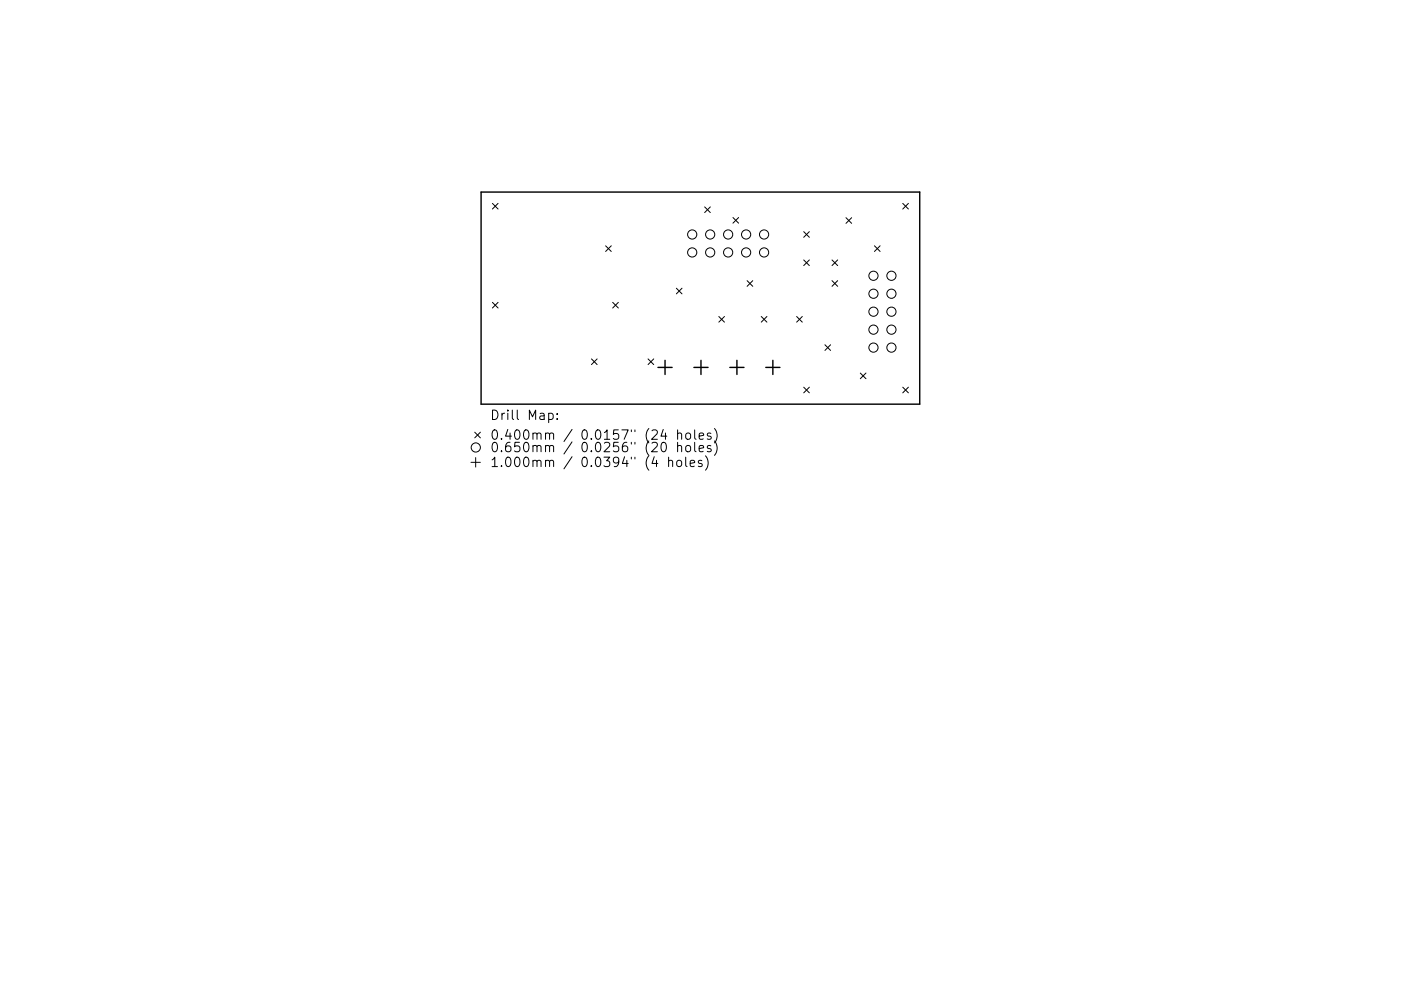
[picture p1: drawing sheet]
<svg xmlns="http://www.w3.org/2000/svg" width="297mm" height="210mm" viewBox="0 0 297 210" stroke-linecap="round" stroke-linejoin="round" font-family="sans-serif">
<defs><g id="words">
<g font-size="2.8">
<text x="103.9" y="89.1">Drill Map:</text>
<text x="103.9" y="93.3">0.400mm / 0.0157&quot; (24 holes)</text>
<text x="103.9" y="95.9">0.650mm / 0.0256&quot; (20 holes)</text>
<text x="103.9" y="99.1">1.000mm / 0.0394&quot; (4 holes)</text>
</g>
</g></defs>
<path d="M102 40.8h93v45h-93zM139.5 78h3M141 76.5v3M147.1 78h3M148.6 76.5v3M154.7 78h3M156.2 76.5v3M162.4 78h3M163.9 76.5v3" fill="none" stroke="#000" stroke-width=".3"/>
<g fill="none" stroke="#000" stroke-width=".21">
<path d="M104.4 43.2l1.2 1.2M105.6 43.2l-1.2 1.2M128.4 52.2l1.2 1.2M129.6 52.2l-1.2 1.2M149.4 43.9l1.2 1.2M150.6 43.9l-1.2 1.2M155.4 46.2l1.2 1.2M156.6 46.2l-1.2 1.2M158.4 59.5l1.2 1.2M159.6 59.5l-1.2 1.2M170.4 49.2l1.2 1.2M170.4 55.2l1.2 1.2"/>
<path d="M171.6 49.2l-1.2 1.2M171.6 55.2l-1.2 1.2M176.4 55.2l1.2 1.2M176.4 59.5l1.2 1.2M177.6 55.2l-1.2 1.2M177.6 59.5l-1.2 1.2M179.4 46.2l1.2 1.2M180.6 46.2l-1.2 1.2M185.4 52.2l1.2 1.2M186.6 52.2l-1.2 1.2M191.4 43.2l1.2 1.2M192.6 43.2l-1.2 1.2"/>
<path d="M104.4 64.2l1.2 1.2M105.6 64.2l-1.2 1.2M125.4 76.2l1.2 1.2M126.6 76.2l-1.2 1.2M129.9 64.2l1.2 1.2M131.1 64.2l-1.2 1.2M137.4 76.2l1.2 1.2M138.6 76.2l-1.2 1.2M143.4 61.2l1.2 1.2M144.6 61.2l-1.2 1.2M152.4 67.2l1.2 1.2M153.6 67.2l-1.2 1.2"/>
<path d="M161.4 67.2l1.2 1.2M162.6 67.2l-1.2 1.2M168.9 67.2l1.2 1.2M170.1 67.2l-1.2 1.2M174.9 73.2l1.2 1.2M176.1 73.2l-1.2 1.2M182.4 79.2l1.2 1.2M183.6 79.2l-1.2 1.2M99.9 98.1h2M100.7 91.7l1.2 1.2M100.9 97.1v2M101.9 91.7l-1.2 1.2"/>
<path d="M116.3 87.8l.6-.1 .4 .4v.5l-.2 .3h-.8M118.1 88.8v.2M118.1 87.8v.2M140.4 93.9l.4-.1a1.25 1.25 0 0 1 0 2h-.2a1.33 1.33 0 0 1-.2-1.9zM140.6 91.1l-.5 1.4h1.3M141.8 97.9l.2-.2 .5 .1 .1 1.2M141.8 97v2M143.6 97.9a.54 .54 0 0 1 .5-.2 .54 .54 0 0 1 .4 .3l-.1 .8-.5 .2-.4-.4zM143.7 92.1a.5 .5 0 0 1 .8 .1v1M143.7 94.7l.3-.2 .4 .1 .1 1.2M143.7 91.2v2M143.7 93.8v2"/>
<path d="M145.4 97v1.7l.3 .3M145.5 94.7l.3-.2a.54 .54 0 0 1 .6 .4v.6a.54 .54 0 0 1-.5 .4 .54 .54 0 0 1-.5-.4zM145.6 92a.54 .54 0 0 1 .8 .3v.5a.54 .54 0 0 1-.5 .4 .54 .54 0 0 1-.5-.4v-.5zM146.3 98.3l1-.2-.1-.3-.6-.1-.3 .2 .1 1h.8M147.3 91.2v1.7l.3 .3M147.3 93.8v1.8l.3 .2M148.2 92.5l1-.2-.1-.3-.6-.1-.3 .3 .1 .9h.8M148.2 95.2l1-.2-.1-.4-.6-.1-.3 .3 .1 1h.8M148.8 97.8l-.5-.1-.3 .2 .1 .3 .7 .2v.5h-.8M149.6 96.7a2.29 2.29 0 0 1 0 3.1M150.7 92l-.5-.1-.2 .3v.2l.7 .2v.5h-.7M150.7 94.6l-.5-.1-.2 .3v.3l.7 .2v.5h-.7"/>
<path d="M151.5 90.9a2.29 2.29 0 0 1 0 3.1M151.5 93.6a2.29 2.29 0 0 1 0 3M170.4 82.2l1.2 1.2M171.6 82.2l-1.2 1.2M191.4 82.2l1.2 1.2M192.6 82.2l-1.2 1.2"/>
<circle cx="146.8" cy="49.8" r=".97"/>
<circle cx="146.8" cy="53.6" r=".97"/>
<circle cx="150.6" cy="49.8" r=".97"/>
<circle cx="150.6" cy="53.6" r=".97"/>
<circle cx="154.4" cy="49.8" r=".97"/>
<circle cx="154.4" cy="53.6" r=".97"/>
<circle cx="158.2" cy="53.6" r=".97"/>
<circle cx="158.2" cy="49.8" r=".97"/>
<circle cx="162" cy="53.6" r=".97"/>
<circle cx="162" cy="49.8" r=".97"/>
<circle cx="185.2" cy="58.5" r=".97"/>
<circle cx="189" cy="58.5" r=".97"/>
<circle cx="185.2" cy="62.3" r=".97"/>
<circle cx="185.2" cy="69.9" r=".97"/>
<circle cx="185.2" cy="73.8" r=".97"/>
<circle cx="185.2" cy="66.1" r=".97"/>
<circle cx="189" cy="66.1" r=".97"/>
<circle cx="189" cy="69.9" r=".97"/>
<circle cx="189" cy="73.8" r=".97"/>
<circle cx="189" cy="62.3" r=".97"/>
<circle cx="100.9" cy="94.9" r=".97"/>
</g>
<use href="#words"/>
</svg>
